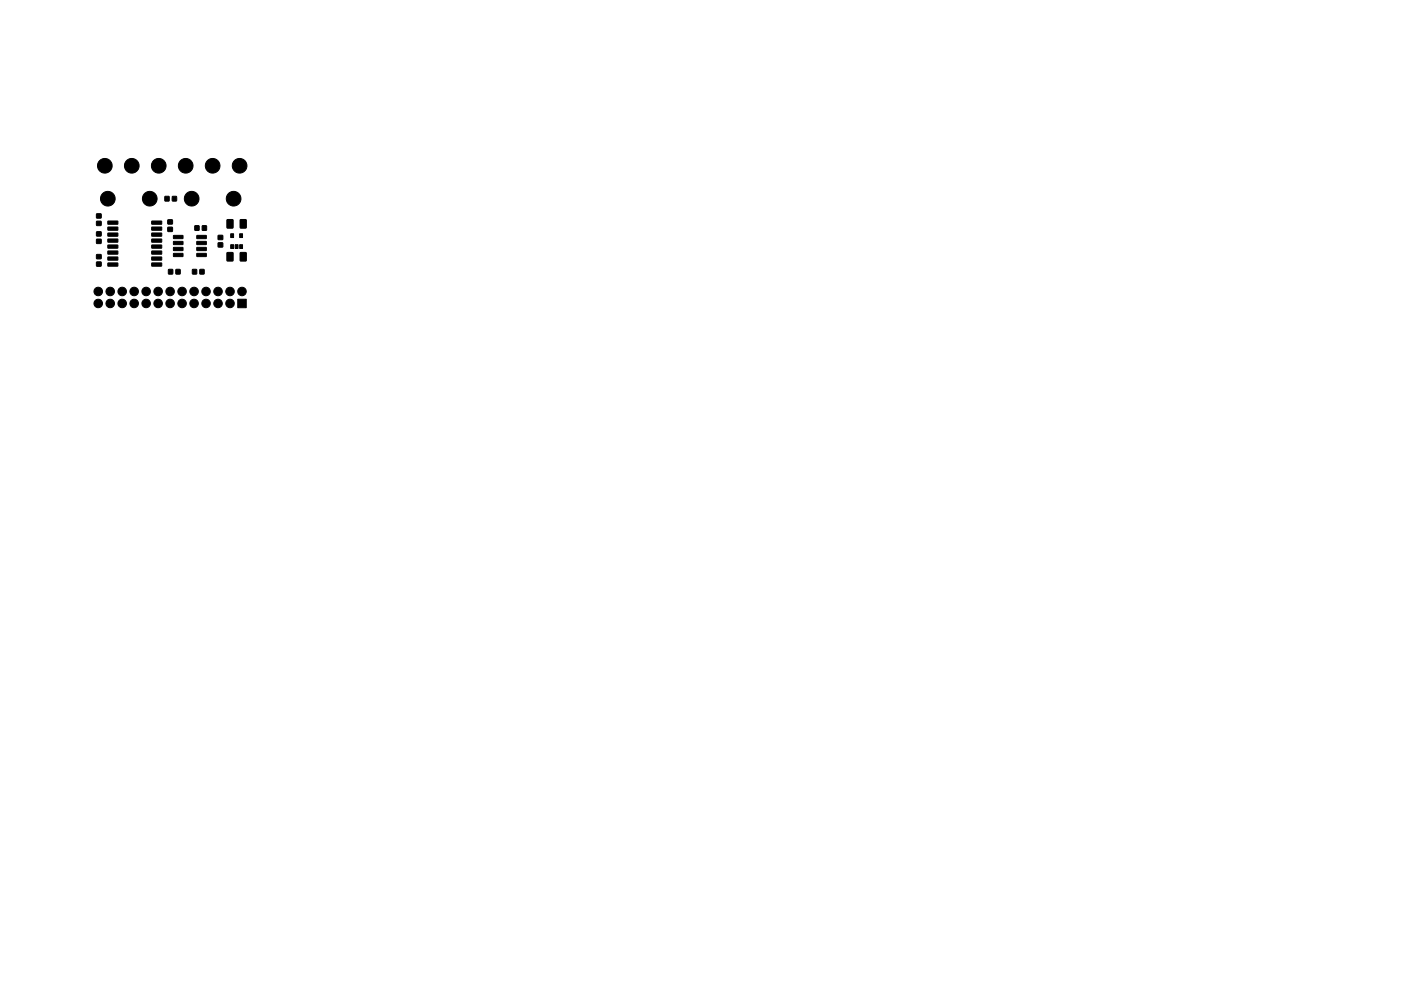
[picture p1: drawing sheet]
<svg xmlns="http://www.w3.org/2000/svg" width="297mm" height="210mm" viewBox="0 0 297 210" stroke-linecap="round" stroke-linejoin="round" font-family="sans-serif">
<g fill="#000" stroke="#000" stroke-width=".21">
<path d="M20.5 55.6h.9v.9h-.9zM20.5 54h.9v.9h-.9zM20.5 50.8h.9v.8h-.9zM20.5 49.2h.9v.9h-.9zM20.5 47h.9v.8h-.9zM20.5 45.4h.9v.9h-.9zM22.9 55.8h2l.1 .6-2.1 .1zM22.9 54.5h2l.1 .6-2.1 .1zM22.9 53.3l2-.1 .1 .6-2.1 .1zM22.9 52h2l.1 .6-2.1 .1zM22.9 50.7h2l.1 .6-2.1 .1zM22.9 49.5l2-.1 .1 .6-2.1 .1z"/>
<path d="M22.9 48.2h2l.1 .6-2.1 .1zM22.9 46.9h2l.1 .6-2.1 .1zM32.2 55.8h2l.1 .6-2.1 .1zM32.2 54.5h2l.1 .6-2.1 .1zM32.2 53.3l2-.1 .1 .6-2.1 .1zM32.2 52h2l.1 .6-2.1 .1zM32.2 50.7h2l.1 .6-2.1 .1zM32.2 49.5l2-.1 .1 .6-2.1 .1zM32.2 48.2h2l.1 .6-2.1 .1zM32.2 46.9h2l.1 .6-2.1 .1zM35 41.7h.8v.9h-.8zM35.6 48.2h.9v.9h-.9z"/>
<path d="M35.6 46.7h.9v.8h-.9zM35.7 57.2h.9v.9h-.9zM36.5 41.7h.9v.9h-.9zM37.3 57.2h.9v.9h-.9zM36.8 53.8l1.9-.1 .1 .7h-2zM36.8 52.5h1.9l.1 .6-2 .1zM36.8 51.2h1.9l.1 .6-2 .1zM36.8 50l1.9-.1 .1 .6-2 .1zM40.8 57.2h.9v.9h-.9zM41.3 47.9h.9v1h-.9zM42.4 57.2h.9v.9h-.9zM41.7 53.8l2-.1 .1 .7h-2z"/>
<path d="M41.7 52.5h2l.1 .6-2 .1zM41.7 51.2h2l.1 .6-2 .1zM41.7 50l2-.1 .1 .6-2 .1zM42.9 47.9h.9v1h-.9zM46.3 51.5h.9v.9h-.9zM46.3 50h.9v.8h-.9zM48.1 53.6h1.3v1.8l-1.3-.1zM48.1 46.6l1.3 .1v1.7l-1.3-.1zM48.9 51.9h.6v.8h-.6zM48.9 49.6h.6v.8h-.6zM49.9 51.9h.6v.8h-.6zM50.8 51.9h.6v.8h-.6z"/>
<path d="M50.8 49.6h.6v.8h-.6zM50.9 53.6h1.3v1.8l-1.3-.1zM50.9 46.6l1.3 .1v1.7l-1.3-.1zM50.4 63.5h1.8v1.8h-1.8z"/>
<circle cx="22.2" cy="35.2" r="1.56"/>
<circle cx="27.9" cy="35.2" r="1.56"/>
<circle cx="33.7" cy="35.2" r="1.56"/>
<circle cx="39.4" cy="35.2" r="1.56"/>
<circle cx="45.1" cy="35.2" r="1.56"/>
<circle cx="50.8" cy="35.2" r="1.56"/>
<circle cx="22.9" cy="42.2" r="1.56"/>
<circle cx="31.7" cy="42.2" r="1.56"/>
<circle cx="40.6" cy="42.2" r="1.56"/>
<circle cx="49.5" cy="42.2" r="1.56"/>
<circle cx="20.8" cy="61.8" r=".9"/>
<circle cx="20.8" cy="64.4" r=".9"/>
<circle cx="23.4" cy="64.4" r=".9"/>
<circle cx="23.4" cy="61.8" r=".9"/>
<circle cx="25.9" cy="64.4" r=".9"/>
<circle cx="25.9" cy="61.8" r=".9"/>
<circle cx="28.4" cy="64.4" r=".9"/>
<circle cx="28.4" cy="61.8" r=".9"/>
<circle cx="31" cy="61.8" r=".9"/>
<circle cx="31" cy="64.4" r=".9"/>
<circle cx="33.5" cy="64.4" r=".9"/>
<circle cx="33.5" cy="61.8" r=".9"/>
<circle cx="36.1" cy="64.4" r=".9"/>
<circle cx="36.1" cy="61.8" r=".9"/>
<circle cx="38.6" cy="64.4" r=".9"/>
<circle cx="38.6" cy="61.8" r=".9"/>
<circle cx="41.1" cy="64.4" r=".9"/>
<circle cx="41.1" cy="61.8" r=".9"/>
<circle cx="43.7" cy="64.4" r=".9"/>
<circle cx="43.7" cy="61.8" r=".9"/>
<circle cx="46.2" cy="64.4" r=".9"/>
<circle cx="46.2" cy="61.8" r=".9"/>
<circle cx="48.8" cy="61.8" r=".9"/>
<circle cx="48.8" cy="64.4" r=".9"/>
<circle cx="51.3" cy="61.8" r=".9"/>
</g>
</svg>
